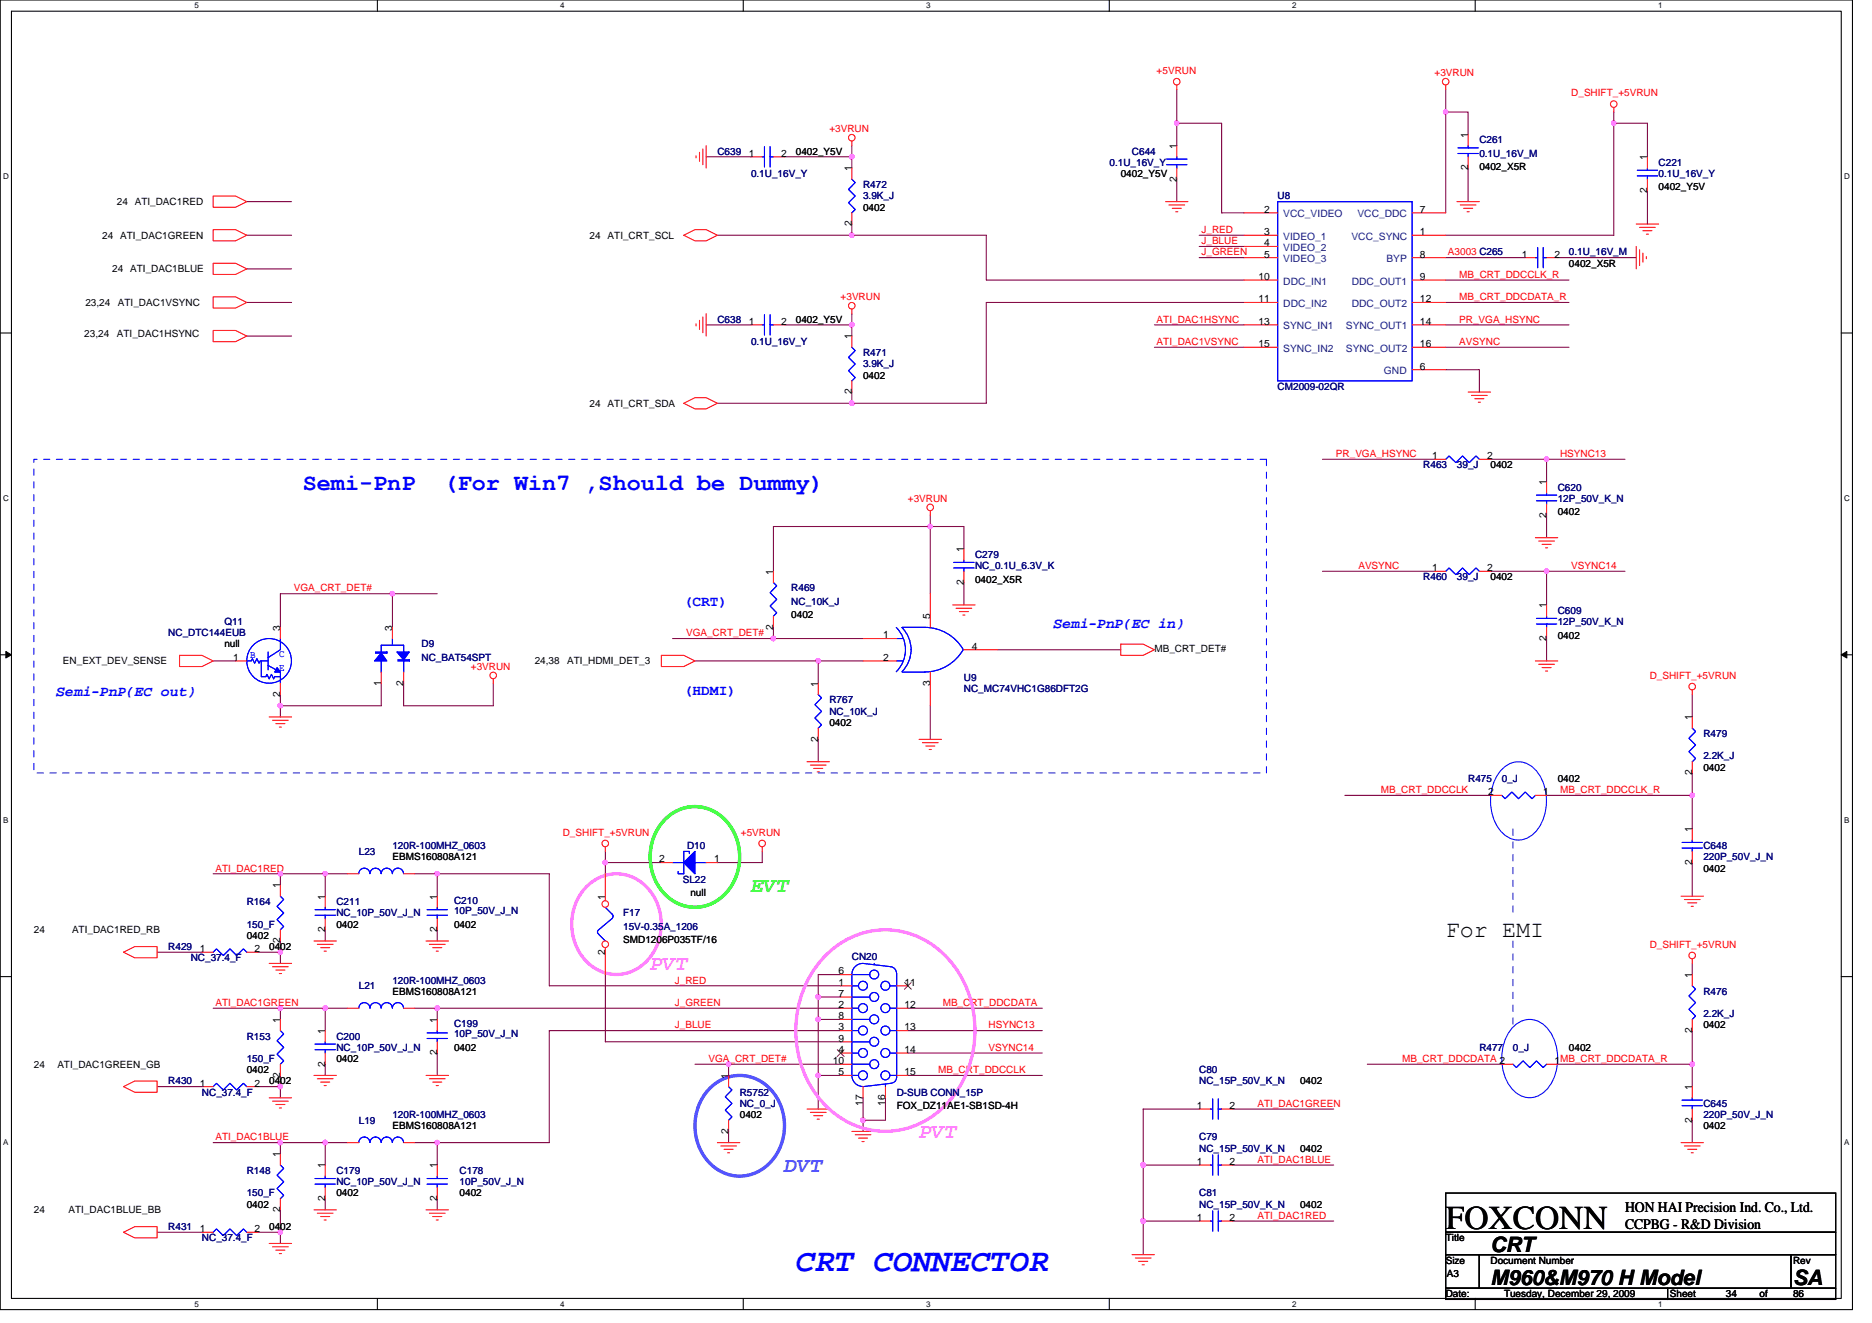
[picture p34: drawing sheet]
<svg xmlns="http://www.w3.org/2000/svg" width="297mm" height="210mm" viewBox="0 0 297 210" stroke-linecap="round" stroke-linejoin="round" font-family="sans-serif">
<defs><g id="words">
<text font-size="5.3" x="229.4" y="195">FOXCONN</text>
<text font-size="5.1" fill="#00f" x="126.3" y="201.7">CRT CONNECTOR</text>
<g font-size="3.7" fill="#00f">
<text x="48" y="77.8">Semi-PnP</text>
<text x="70.4" y="77.8">(For Win7 ,Should be Dummy)</text>
</g>
<text font-size="3.7" x="229.4" y="148.8">For EMI</text>
<text font-size="3.4" fill="#0f0" x="119.2" y="141.5">EVT</text>
<g font-size="3.4" fill="#ff80ff">
<text x="103.2" y="153.9">PVT</text>
<text x="145.8" y="180.6">PVT</text>
</g>
<text font-size="3.4" fill="#8000ff" x="124.5" y="185.9">DVT</text>
<g font-size="3.4">
<text x="236.5" y="198.7">CRT</text>
<text x="236.5" y="204">M960&amp;M970 H Model</text>
<text x="284.5" y="204">SA</text>
</g>
<g font-size="2.3" fill="#00f">
<text x="108.5" y="96.2">(CRT)</text>
<text x="167.2" y="99.7">Semi-PnP(EC in)</text>
<text x="8.9" y="110.4">Semi-PnP(EC out)</text>
<text x="108.5" y="110.4">(HDMI)</text>
</g>
<g font-size="2.3">
<text x="257.8" y="192.3">HON HAI Precision Ind. Co., Ltd.</text>
<text x="257.8" y="195">CCPBG - R&amp;D Division</text>
</g>
<g font-size="1.6" fill="#f00">
<text x="183.5" y="11.7">+5VRUN</text>
<text x="227.6" y="12.1">+3VRUN</text>
<text x="249.3" y="15.3">D_SHIFT_+5VRUN</text>
<text x="131.6" y="21">+3VRUN</text>
<text x="190.6" y="37">J_RED</text>
<text x="190.6" y="38.8">J_BLUE</text>
<text x="190.6" y="40.5">J_GREEN</text>
<text x="229.8" y="40.5">A3003 C265</text>
<text x="133.4" y="47.6">+3VRUN</text>
<text x="231.5" y="44.1">MB_CRT_DDCCLK_R</text>
<text x="231.5" y="47.6">MB_CRT_DDCDATA_R</text>
<text x="183.5" y="51.2">ATI_DAC1HSYNC</text>
<text x="231.5" y="51.2">PR_VGA_HSYNC</text>
<text x="183.5" y="54.8">ATI_DAC1VSYNC</text>
<text x="231.5" y="54.8">AVSYNC</text>
<text x="212" y="72.5">PR_VGA_HSYNC</text>
<text x="247.5" y="72.5">HSYNC13</text>
<text x="144.1" y="79.7">+3VRUN</text>
<text x="46.6" y="93.9">VGA_CRT_DET#</text>
<text x="215.5" y="90.3">AVSYNC</text>
<text x="249.3" y="90.3">VSYNC14</text>
<text x="108.9" y="101">VGA_CRT_DET#</text>
<text x="74.7" y="106.3">+3VRUN</text>
<text x="261.8" y="107.7">D_SHIFT_+5VRUN</text>
<text x="219.1" y="125.9">MB_CRT_DDCCLK</text>
<text x="247.5" y="125.9">MB_CRT_DDCCLK_R</text>
<text x="89.3" y="132.6">D_SHIFT_+5VRUN</text>
<text x="117.6" y="132.6">+5VRUN</text>
<text x="34.2" y="138.3">ATI_DAC1RED</text>
<text x="261.8" y="150.4">D_SHIFT_+5VRUN</text>
<text x="34.2" y="159.7">ATI_DAC1GREEN</text>
<text x="107.1" y="156.1">J_RED</text>
<text x="107.1" y="159.7">J_GREEN</text>
<text x="149.6" y="159.7">MB_CRT_DDCDATA</text>
<text x="107.1" y="163.2">J_BLUE</text>
<text x="156.9" y="166.8">VSYNC14</text>
<text x="156.9" y="163.2">HSYNC13</text>
<text x="112.4" y="168.6">VGA_CRT_DET#</text>
<text x="148.9" y="170.3">MB_CRT_DDCCLK</text>
<text x="222.5" y="168.6">MB_CRT_DDCDATA 2</text>
<text x="199.5" y="175.7">ATI_DAC1GREEN</text>
<text x="34.2" y="181">ATI_DAC1BLUE</text>
<text x="199.5" y="184.6">ATI_DAC1BLUE</text>
<text x="199.5" y="193.4">ATI_DAC1RED</text>
</g>
<g font-size="1.6">
<text x="186.7" y="23.6" transform="rotate(-90 186.7 23.6)">1</text>
<text x="232.9" y="21.9" transform="rotate(-90 232.9 21.9)">1</text>
<text x="118.8" y="24.9">1</text>
<text x="124" y="24.9">2</text>
<text x="126.3" y="24.5">0402_Y5V</text>
<text x="135.1" y="27.2" transform="rotate(-90 135.1 27.2)">1</text>
<text x="177.8" y="28.1">0402_Y5V</text>
<text x="186.7" y="28.8" transform="rotate(-90 186.7 28.8)">2</text>
<text x="232.9" y="27.1" transform="rotate(-90 232.9 27.1)">2</text>
<text x="234.7" y="27">0402_X5R</text>
<text x="261.4" y="25.4" transform="rotate(-90 261.4 25.4)">1</text>
<text x="18.5" y="32.5">24 ATI_DAC1RED</text>
<text x="135.1" y="35.9" transform="rotate(-90 135.1 35.9)">2</text>
<text x="136.9" y="33.4">0402</text>
<text x="200.6" y="33.8">2</text>
<text x="225.3" y="33.8">7</text>
<text x="261.4" y="30.6" transform="rotate(-90 261.4 30.6)">2</text>
<text x="263.2" y="30.2">0402_Y5V</text>
<text x="16.2" y="37.9">24 ATI_DAC1GREEN</text>
<text x="93.6" y="37.9">24 ATI_CRT_SCL</text>
<text x="200.6" y="37.3">3</text>
<text x="200.6" y="39.1">4</text>
<text x="200.6" y="40.9">5</text>
<text x="225.3" y="37.3">1</text>
<text x="225.3" y="40.9">8</text>
<text x="241.5" y="40.9">1</text>
<text x="246.7" y="40.9">2</text>
<text x="17.8" y="43.2">24 ATI_DAC1BLUE</text>
<text x="199.7" y="48">11</text>
<text x="199.7" y="44.4">10</text>
<text x="225.3" y="44.4">9</text>
<text x="225.3" y="48">12</text>
<text x="249" y="42.3">0402_X5R</text>
<text x="13.4" y="53.5">23,24</text>
<text x="13.5" y="48.5">23,24</text>
<text x="18.5" y="53.5">ATI_DAC1HSYNC</text>
<text x="18.7" y="48.5">ATI_DAC1VSYNC</text>
<text x="118.8" y="51.5">1</text>
<text x="124" y="51.5">2</text>
<text x="126.3" y="51.2">0402_Y5V</text>
<text x="135.1" y="53.9" transform="rotate(-90 135.1 53.9)">1</text>
<text x="199.7" y="51.5">13</text>
<text x="225.3" y="51.5">14</text>
<text x="199.7" y="55.1">15</text>
<text x="225.3" y="55.1">16</text>
<text x="225.3" y="58.7">6</text>
<text x="93.6" y="64.5">24 ATI_CRT_SDA</text>
<text x="135.1" y="62.6" transform="rotate(-90 135.1 62.6)">2</text>
<text x="136.9" y="60.1">0402</text>
<text x="227.3" y="72.9">1</text>
<text x="236" y="72.9">2</text>
<text x="236.5" y="74.3">0402</text>
<text x="245.4" y="77" transform="rotate(-90 245.4 77)">1</text>
<text x="245.4" y="82.2" transform="rotate(-90 245.4 82.2)">2</text>
<text x="247.2" y="81.8">0402</text>
<text x="152.9" y="87.7" transform="rotate(-90 152.9 87.7)">1</text>
<text x="122.7" y="91.2" transform="rotate(-90 122.7 91.2)">1</text>
<text x="152.9" y="92.8" transform="rotate(-90 152.9 92.8)">2</text>
<text x="154.7" y="92.5">0402_X5R</text>
<text x="227.3" y="90.7">1</text>
<text x="236" y="90.7">2</text>
<text x="236.5" y="92.1">0402</text>
<text x="44.5" y="100.1" transform="rotate(-90 44.5 100.1)">3</text>
<text x="62.2" y="100.1" transform="rotate(-90 62.2 100.1)">3</text>
<text x="122.7" y="99.9" transform="rotate(-90 122.7 99.9)">2</text>
<text x="125.6" y="98.1">0402</text>
<text x="140.1" y="101.3">1</text>
<text x="147.6" y="98.3" transform="rotate(-90 147.6 98.3)">5</text>
<text x="245.4" y="101.7" transform="rotate(-90 245.4 101.7)">2</text>
<text x="245.4" y="96.5" transform="rotate(-90 245.4 96.5)">1</text>
<text x="247.2" y="101.3">0402</text>
<text x="10" y="105.4">EN_EXT_DEV_SENSE</text>
<text x="35.6" y="102.8">null</text>
<text x="37" y="104.9">1</text>
<text x="84.9" y="105.4">24,38</text>
<text x="90" y="105.4">ATI_HDMI_DET_3</text>
<text x="140.1" y="104.9">2</text>
<text x="154.2" y="103.1">4</text>
<text x="183.2" y="103.5">MB_CRT_DET#</text>
<text x="44.5" y="110.6" transform="rotate(-90 44.5 110.6)">2</text>
<text x="60.5" y="108.8" transform="rotate(-90 60.5 108.8)">1</text>
<text x="64" y="108.8" transform="rotate(-90 64 108.8)">2</text>
<text x="129.8" y="109" transform="rotate(-90 129.8 109)">1</text>
<text x="147.6" y="108.8" transform="rotate(-90 147.6 108.8)">3</text>
<text x="129.8" y="117.7" transform="rotate(-90 129.8 117.7)">2</text>
<text x="131.6" y="115.2">0402</text>
<text x="268.5" y="114.3" transform="rotate(-90 268.5 114.3)">1</text>
<text x="247.2" y="124.1">0402</text>
<text x="268.5" y="123.1" transform="rotate(-90 268.5 123.1)">2</text>
<text x="270.3" y="122.3">0402</text>
<text x="236.2" y="126.2">2</text>
<text x="244.9" y="126.2">1</text>
<text x="62.3" y="136.5">EBMS160808A121</text>
<text x="104.6" y="136.9">2</text>
<text x="113.3" y="136.9">1</text>
<text x="268.5" y="137.3" transform="rotate(-90 268.5 137.3)">2</text>
<text x="268.5" y="132.1" transform="rotate(-90 268.5 132.1)">1</text>
<text x="44.5" y="141" transform="rotate(-90 44.5 141)">1</text>
<text x="51.6" y="142.8" transform="rotate(-90 51.6 142.8)">1</text>
<text x="69.4" y="142.8" transform="rotate(-90 69.4 142.8)">1</text>
<text x="96" y="142.8" transform="rotate(-90 96 142.8)">1</text>
<text x="109.6" y="142.2">null</text>
<text x="270.3" y="138.3">0402</text>
<text x="5.4" y="148.1">24</text>
<text x="11.4" y="148.1">ATI_DAC1RED_RB</text>
<text x="39.2" y="149">0402</text>
<text x="44.5" y="149.7" transform="rotate(-90 44.5 149.7)">2</text>
<text x="51.6" y="148" transform="rotate(-90 51.6 148)">2</text>
<text x="53.4" y="147.2">0402</text>
<text x="69.4" y="148" transform="rotate(-90 69.4 148)">2</text>
<text x="72" y="147.2">0402</text>
<text x="98.9" y="149.7">SMD1206P035TF/16</text>
<text x="31.7" y="151.1">1</text>
<text x="40.4" y="151.1">2</text>
<text x="42.7" y="150.8">0402</text>
<text x="96" y="151.5" transform="rotate(-90 96 151.5)">2</text>
<text x="133" y="154.7">6</text>
<text x="268.5" y="155.2" transform="rotate(-90 268.5 155.2)">1</text>
<text x="62.3" y="157.9">EBMS160808A121</text>
<text x="133" y="156.4">1</text>
<text x="133" y="160">2</text>
<text x="133" y="158.2">7</text>
<text x="133" y="161.8">8</text>
<text x="143.5" y="156.4">11</text>
<text x="143.5" y="160">12</text>
<text x="44.5" y="162.3" transform="rotate(-90 44.5 162.3)">1</text>
<text x="51.6" y="164.1" transform="rotate(-90 51.6 164.1)">1</text>
<text x="69.4" y="167.5" transform="rotate(-90 69.4 167.5)">2</text>
<text x="69.4" y="162.3" transform="rotate(-90 69.4 162.3)">1</text>
<text x="72" y="166.8">0402</text>
<text x="133" y="163.6">3</text>
<text x="133" y="167.1">4</text>
<text x="133" y="165.3">9</text>
<text x="143.5" y="163.6">13</text>
<text x="143.5" y="167.1">14</text>
<text x="249" y="166.8">0402</text>
<text x="268.5" y="164" transform="rotate(-90 268.5 164)">2</text>
<text x="270.3" y="163.2">0402</text>
<text x="5.4" y="169.4">24</text>
<text x="9.1" y="169.4">ATI_DAC1GREEN_GB</text>
<text x="31.7" y="172.4">1</text>
<text x="39.2" y="170.3">0402</text>
<text x="40.4" y="172.4">2</text>
<text x="42.7" y="172.1">0402</text>
<text x="44.5" y="171.1" transform="rotate(-90 44.5 171.1)">2</text>
<text x="51.6" y="169.3" transform="rotate(-90 51.6 169.3)">2</text>
<text x="53.4" y="168.6">0402</text>
<text x="115.6" y="171.2" transform="rotate(-90 115.6 171.2)">1</text>
<text x="132.1" y="168.9">10</text>
<text x="133" y="170.7">5</text>
<text x="143.5" y="170.7">15</text>
<text x="206.3" y="172.1">0402</text>
<text x="246.7" y="168.9">1MB_CRT_DDCDATA_R</text>
<text x="268.5" y="173" transform="rotate(-90 268.5 173)">1</text>
<text x="62.3" y="179.2">EBMS160808A121</text>
<text x="115.6" y="180" transform="rotate(-90 115.6 180)">2</text>
<text x="117.4" y="177.4">0402</text>
<text x="136.9" y="175.5" transform="rotate(-90 136.9 175.5)">17</text>
<text x="140.5" y="175.5" transform="rotate(-90 140.5 175.5)">16</text>
<text x="142.3" y="176">FOX_DZ11AE1-SB1SD-4H</text>
<text x="189.9" y="176">1</text>
<text x="195.1" y="176">2</text>
<text x="268.5" y="178.2" transform="rotate(-90 268.5 178.2)">2</text>
<text x="270.3" y="179.2">0402</text>
<text x="44.5" y="183.7" transform="rotate(-90 44.5 183.7)">1</text>
<text x="51.6" y="185.4" transform="rotate(-90 51.6 185.4)">1</text>
<text x="69.4" y="185.4" transform="rotate(-90 69.4 185.4)">1</text>
<text x="189.9" y="184.9">1</text>
<text x="195.1" y="184.9">2</text>
<text x="206.3" y="182.8">0402</text>
<text x="39.2" y="191.7">0402</text>
<text x="51.6" y="190.6" transform="rotate(-90 51.6 190.6)">2</text>
<text x="53.4" y="189.9">0402</text>
<text x="69.4" y="190.6" transform="rotate(-90 69.4 190.6)">2</text>
<text x="72.9" y="189.9">0402</text>
<text x="206.3" y="191.7">0402</text>
<text x="5.4" y="192.6">24</text>
<text x="10.9" y="192.6">ATI_DAC1BLUE_BB</text>
<text x="31.7" y="195.6">1</text>
<text x="40.4" y="195.6">2</text>
<text x="42.7" y="195.2">0402</text>
<text x="44.5" y="192.4" transform="rotate(-90 44.5 192.4)">2</text>
<text x="189.9" y="193.8">1</text>
<text x="195.1" y="193.8">2</text>
<text x="229.4" y="197">Title</text>
<text x="229.4" y="200.6">Size</text>
<text x="229.6" y="202.7">A3</text>
<text x="236.5" y="200.6">Document Number</text>
<text x="284.5" y="200.6">Rev</text>
<text x="229.4" y="205.9">Date:</text>
<text x="238.7" y="205.9">Tuesday, December 29, 2009</text>
<text x="265" y="205.9">Sheet</text>
<text x="273.9" y="205.9">34</text>
<text x="279.2" y="205.9">of</text>
<text x="284.5" y="205.9">86</text>
</g>
<g font-size="1.6" fill="#000080">
<text x="234.7" y="22.8">C261</text>
<text x="113.8" y="24.5">C639</text>
<text x="119.2" y="28.1">0.1U_16V_Y</text>
<text x="136.9" y="29.9">R472</text>
<text x="176.1" y="26.3">0.1U_16V_Y</text>
<text x="179.6" y="24.5">C644</text>
<text x="234.7" y="24.9">0.1U_16V_M</text>
<text x="263.2" y="26.3">C221</text>
<text x="263.2" y="28.1">0.1U_16V_Y</text>
<text x="136.9" y="31.6">3.9K_J</text>
<text x="202.7" y="31.6">U8</text>
<text x="249" y="40.5">0.1U_16V_M</text>
<text x="113.8" y="51.2">C638</text>
<text x="119.2" y="54.8">0.1U_16V_Y</text>
<text x="136.9" y="56.5">R471</text>
<text x="136.9" y="58.3">3.9K_J</text>
<text x="202.7" y="61.9">CM2009-02QR</text>
<text x="225.8" y="74.3">R463</text>
<text x="231.2" y="74.3">39_J</text>
<text x="247.2" y="77.9">C620</text>
<text x="247.2" y="79.7">12P_50V_K_N</text>
<text x="154.7" y="88.5">C279</text>
<text x="125.6" y="93.9">R469</text>
<text x="154.7" y="90.3">NC_0.1U_6.3V_K</text>
<text x="225.8" y="92.1">R460</text>
<text x="231.2" y="92.1">39_J</text>
<text x="26.7" y="101">NC_DTC144EUB</text>
<text x="35.6" y="99.2">Q11</text>
<text x="125.6" y="96">NC_10K_J</text>
<text x="247.2" y="97.4">C609</text>
<text x="247.2" y="99.2">12P_50V_K_N</text>
<text x="66.9" y="102.8">D9</text>
<text x="66.9" y="104.9">NC_BAT54SPT</text>
<text x="131.6" y="111.7">R767</text>
<text x="131.6" y="113.4">NC_10K_J</text>
<text x="152.9" y="108.1">U9</text>
<text x="152.9" y="109.9">NC_MC74VHC1G86DFT2G</text>
<text x="270.3" y="117">R479</text>
<text x="233" y="124.1">R475</text>
<text x="238.3" y="124.1">0_J</text>
<text x="270.3" y="120.5">2.2K_J</text>
<text x="56.9" y="135.7">L23</text>
<text x="62.3" y="134.8">120R-100MHZ_0603</text>
<text x="109" y="134.8">D10</text>
<text x="270.3" y="134.8">C648</text>
<text x="270.3" y="136.5">220P_50V_J_N</text>
<text x="39.2" y="143.7">R164</text>
<text x="53.4" y="143.7">C211</text>
<text x="72" y="143.5">C210</text>
<text x="108.3" y="140.1">SL22</text>
<text x="39.2" y="147.2">150_F</text>
<text x="53.4" y="145.4">NC_10P_50V_J_N</text>
<text x="72" y="145.1">10P_50V_J_N</text>
<text x="98.9" y="145.4">F17</text>
<text x="98.9" y="147.6">15V-0.35A_1206</text>
<text x="26.7" y="150.8">R429</text>
<text x="30.3" y="152.5">NC_37.4_F</text>
<text x="135.2" y="152.4">CN20</text>
<text x="56.9" y="157">L21</text>
<text x="62.3" y="156.1">120R-100MHZ_0603</text>
<text x="270.3" y="157.9">R476</text>
<text x="270.3" y="161.4">2.2K_J</text>
<text x="39.2" y="165">R153</text>
<text x="53.4" y="165">C200</text>
<text x="53.4" y="166.8">NC_10P_50V_J_N</text>
<text x="72" y="163">C199</text>
<text x="72" y="164.6">10P_50V_J_N</text>
<text x="234.7" y="166.8">R477</text>
<text x="240.1" y="166.8">0_J</text>
<text x="26.7" y="172.1">R430</text>
<text x="32" y="173.9">NC_37.4_F</text>
<text x="39.2" y="168.6">150_F</text>
<text x="117.4" y="173.9">R5752</text>
<text x="142.3" y="173.9">D-SUB CONN_15P</text>
<text x="190.3" y="170.3">C80</text>
<text x="190.3" y="172.1">NC_15P_50V_K_N</text>
<text x="56.9" y="178.3">L19</text>
<text x="62.3" y="177.4">120R-100MHZ_0603</text>
<text x="117.4" y="175.7">NC_0_J</text>
<text x="270.3" y="175.7">C645</text>
<text x="270.3" y="177.4">220P_50V_J_N</text>
<text x="190.3" y="181">C79</text>
<text x="190.3" y="182.8">NC_15P_50V_K_N</text>
<text x="39.2" y="186.3">R148</text>
<text x="39.2" y="189.9">150_F</text>
<text x="53.4" y="186.3">C179</text>
<text x="53.4" y="188.1">NC_10P_50V_J_N</text>
<text x="72.9" y="186.3">C178</text>
<text x="72.9" y="188.1">10P_50V_J_N</text>
<text x="190.3" y="189.9">C81</text>
<text x="190.3" y="191.7">NC_15P_50V_K_N</text>
<text x="26.7" y="195.2">R431</text>
<text x="32" y="197">NC_37.4_F</text>
</g>
<g font-size="1.6" fill="#004080">
<text x="203.6" y="34.5">VCC_VIDEO</text>
<text x="215.4" y="34.5">VCC_DDC</text>
<text x="203.6" y="38.1">VIDEO_1</text>
<text x="203.6" y="39.8">VIDEO_2</text>
<text x="203.6" y="41.6">VIDEO_3</text>
<text x="214.4" y="38.1">VCC_SYNC</text>
<text x="220" y="41.6">BYP</text>
<text x="203.6" y="45.2">DDC_IN1</text>
<text x="214.5" y="45.2">DDC_OUT1</text>
<text x="203.6" y="52.3">SYNC_IN1</text>
<text x="203.6" y="48.7">DDC_IN2</text>
<text x="213.5" y="52.3">SYNC_OUT1</text>
<text x="214.5" y="48.7">DDC_OUT2</text>
<text x="203.6" y="55.8">SYNC_IN2</text>
<text x="213.5" y="55.8">SYNC_OUT2</text>
<text x="219.6" y="59.4">GND</text>
</g>
<g font-size="1.6" fill="#00f">
<text x="39.7" y="104.4">B</text>
<text x="44.3" y="104.2">C</text>
<text x="44.3" y="106.5">E</text>
</g>
<g font-size="1.3">
<text x="30.8" y="1.3">5</text>
<text x="88.9" y="1.3">4</text>
<text x="147" y="1.3">3</text>
<text x="205" y="1.3">2</text>
<text x="263.1" y="1.3">1</text>
<text x=".5" y="28.4">D</text>
<text x="292.6" y="28.4">D</text>
<text x=".5" y="79.5">C</text>
<text x="292.6" y="79.5">C</text>
<text x=".5" y="130.6">B</text>
<text x="292.6" y="130.6">B</text>
<text x=".5" y="181.7">A</text>
<text x="292.6" y="181.7">A</text>
<text x="30.8" y="207.4">5</text>
<text x="88.9" y="207.4">4</text>
<text x="147" y="207.4">3</text>
<text x="205" y="207.4">2</text>
<text x="263.1" y="207.4">1</text>
</g>
</g></defs>
<path d="M0 0h293.9v207.9h-293.9zM1.8 1.8h290.4v204.3h-290.4z" fill="none" stroke="#000" stroke-width=".17"/>
<g fill="#fff">
<path d="M30.8 .2h.7v1.4h-.7z"/>
<path d="M30.8 206.3h.7v1.4h-.7z"/>
</g>
<path d="M59.9 0v1.8M59.9 206.1v1.8" fill="none" stroke="#000" stroke-width=".17"/>
<g fill="#fff">
<path d="M88.9 .2h.7v1.4h-.7z"/>
<path d="M88.9 206.3h.7v1.4h-.7z"/>
</g>
<path d="M117.9 0v1.8M117.9 206.1v1.8" fill="none" stroke="#000" stroke-width=".17"/>
<g fill="#fff">
<path d="M147 .2h.7v1.4h-.7z"/>
<path d="M147 206.3h.7v1.4h-.7z"/>
</g>
<path d="M176 0v1.8M176 206.1v1.8" fill="none" stroke="#000" stroke-width=".17"/>
<g fill="#fff">
<path d="M205 .2h.7v1.4h-.7z"/>
<path d="M205 206.3h.7v1.4h-.7z"/>
</g>
<path d="M234.1 0v1.8M234.1 206.1v1.8" fill="none" stroke="#000" stroke-width=".17"/>
<g fill="#fff">
<path d="M263.1 .2h.7v1.4h-.7z"/>
<path d="M263.1 206.3h.7v1.4h-.7z"/>
<path d="M.5 27.3h.9v1.4h-.9z"/>
<path d="M292.6 27.3h.9v1.4h-.9z"/>
<path d="M.5 78.4h.9v1.4h-.9z"/>
<path d="M292.6 78.4h.9v1.4h-.9z"/>
</g>
<path d="M0 52.9h1.8M292.2 52.9h1.7" fill="none" stroke="#000" stroke-width=".17"/>
<g fill="#fff">
<path d="M.5 129.5h.8v1.4h-.8z"/>
<path d="M292.6 129.5h.9v1.4h-.9z"/>
</g>
<path d="M0 103.9h1.8M292.2 103.9h1.7" fill="none" stroke="#000" stroke-width=".17"/>
<path d="M.9 103.4l.9 .5-.9 .5zM292.2 103.9l.8-.5v1z" fill="#000" stroke="#000" stroke-width=".16"/>
<g fill="#fff">
<path d="M.5 180.5h.8v1.4h-.8z"/>
<path d="M292.6 180.5h.9v1.4h-.9z"/>
</g>
<path d="M0 155h1.8M292.2 155h1.7M229.4 189.4h61.9v6.2h-61.9zM229.4 195.6h61.9v3.5h-61.9zM229.4 199.1h5.3v5.4h-5.3zM234.7 199.1h49.5v5.4h-49.5zM284.2 199.1h7.1v5.4h-7.1zM229.4 204.5h35.2v1.7h-35.2zM264.6 204.5h26.7v1.7h-26.7z" fill="none" stroke="#000" stroke-width=".17"/>
<g fill="none" stroke="#800040" stroke-width=".17">
<path d="M186.7 19.6v3.5M186.7 19.6h7.1v14.2h3.6M186.7 14.2v5.4M229.4 17.8h3.6v3.5M229.4 17.8v16M229.4 14.2v3.6M256.1 19.6h5.3v5.3M256.1 19.6v17.7h-26.7M256.1 17.8v1.8M39.2 37.3h7.1M39.2 32h7.1M112.1 24.9h7.1"/>
<path d="M113.8 37.3h21.4M124.5 24.9h10.7M135.2 35.6v1.7M135.2 24.9v1.8M135.2 37.3h21.3v7.1h40.9M135.2 23.1v1.8M186.7 28.4v3.6M190.3 37.3h7.1M190.3 39.1h7.1M233 26.7v5.3M261.4 30.2v5.4M39.2 48h7.1"/>
<path d="M39.2 53.3h7.1M39.2 42.7h7.1M112.1 51.6h7.1M124.5 51.6h10.7M135.2 51.6v1.7M135.2 49.8v1.8M183.2 55.1h14.2M183.2 51.6h14.2M190.3 40.9h7.1M197.4 48h-40.9v16h-21.3M229.4 58.7h5.3v3.5M229.4 51.6h19.6"/>
<path d="M229.4 40.9h12.4M229.4 44.4h19.6M229.4 48h19.6M229.4 55.1h19.6M247.2 40.9h12.4M113.8 64h21.4M135.2 62.2v1.8M209.8 72.9h17.8M236.5 72.9h8.9M245.4 72.9v3.6M245.4 72.9h12.4M62.3 94.2h-17.8v5.4"/>
<path d="M62.3 94.2v5.4M62.3 94.2h7.1M122.7 99.6v1.7M147.6 83.6h5.3v3.5M147.6 83.6v10.6M147.6 83.6h-24.9v7.1M147.6 81.8v1.8M152.9 92.5v3.5M209.8 90.7h17.8M236.5 90.7h8.9M245.4 81.8v3.5M245.4 90.7v5.3"/>
<path d="M245.4 90.7h12.4M33.8 104.9h3.6M44.5 112v1.8M60.5 108.5v3.5h-16v-1.8M64 108.5v3.5h14.3v-3.5M106.7 101.3h16M110.3 104.9h19.5M122.7 101.3h14.2M129.8 104.9v3.6M129.8 117.3v3.6M129.8 104.9h7.1M147.6 112v5.3"/>
<path d="M158.3 103.1h19.5M245.4 101.3v3.6M268.5 110.2v3.6M33.8 138.7h10.7v1.8M44.5 138.7h7.1M51.6 138.7v3.5M51.6 138.7h3.6M65.8 138.7h3.6M69.4 138.7v3.5M69.4 138.7h17.8v17.8h46.2M96.1 136.9v1.8M96.1 135.1v1.8h8.8"/>
<path d="M120.9 135.1v1.8h-7.1M213.4 126.2h23.1M245.4 126.2h23.1M268.5 136.9v5.3M268.5 126.2v5.4M268.5 122.7v3.5M24.9 151.1h7.1M40.9 151.1h3.6M44.5 151.1v1.8M44.5 149.4v1.7M51.6 147.6v1.8M69.4 147.6v1.8"/>
<path d="M96.1 154.7v10.7h37.3M129.8 158.2v3.6h3.6M129.8 158.2h3.6M133.4 154.7h-3.6v3.5M268.5 152.9v1.8M24.9 172.5h7.1M33.8 160h10.7v1.8M40.9 172.5h3.6M44.5 160h7.1v3.6M44.5 172.5v1.7M44.5 170.7v1.8M51.6 168.9v1.8"/>
<path d="M51.6 160h3.6M65.8 160h3.6v1.8M69.4 167.1v3.6M69.4 160h64M110.3 168.9h5.3v1.8M115.6 168.9h17.8M115.6 179.6v1.8M129.8 170.7h3.6M129.8 161.8v8.9M129.8 170.7v5.3M133.4 163.6h-46.2v17.8h-21.4M136.9 177.8v1.8"/>
<path d="M136.9 174.2v3.6M140.5 174.2v3.6h-3.6M144.1 160h21.3M144.1 167.1h21.3M144.1 163.6h21.3M144.1 170.7h21.3M190.3 176h-8.9v8.9h8.9M195.6 176h16M217 168.9h21.3M247.2 168.9h21.3M268.5 177.8v3.6M268.5 168.9v3.6"/>
<path d="M268.5 163.6v5.3M24.9 195.6h7.1M33.8 181.4h10.7v1.7M40.9 195.6h3.6M44.5 195.6v1.8M44.5 181.4h7.1M44.5 192v3.6M51.6 190.2v1.8M51.6 181.4v3.5M51.6 181.4h3.6M69.4 190.2v1.8M69.4 181.4v3.5"/>
<path d="M181.4 184.9v8.9M181.4 193.8v5.3M181.4 193.8h8.9M195.6 193.8h16M195.6 184.9h16"/>
</g>
<g fill="#f0f" stroke="#f0f" stroke-width=".17">
<circle cx="256.1" cy="19.5" r=".35"/>
<circle cx="186.7" cy="19.5" r=".35"/>
<circle cx="229.4" cy="17.8" r=".35"/>
<circle cx="135.2" cy="64" r=".35"/>
<circle cx="268.5" cy="168.9" r=".35"/>
<circle cx="245.4" cy="72.9" r=".35"/>
<circle cx="135.2" cy="37.3" r=".35"/>
<circle cx="135.2" cy="51.5" r=".35"/>
<circle cx="245.4" cy="90.7" r=".35"/>
<circle cx="268.5" cy="126.2" r=".35"/>
<circle cx="135.2" cy="24.9" r=".35"/>
<circle cx="51.6" cy="138.7" r=".35"/>
<circle cx="44.5" cy="138.7" r=".35"/>
<circle cx="69.4" cy="138.7" r=".35"/>
<circle cx="44.5" cy="195.6" r=".35"/>
<circle cx="69.4" cy="181.3" r=".35"/>
<circle cx="115.6" cy="168.9" r=".35"/>
<circle cx="51.6" cy="181.3" r=".35"/>
<circle cx="51.6" cy="160" r=".35"/>
<circle cx="44.5" cy="160" r=".35"/>
<circle cx="44.5" cy="181.3" r=".35"/>
<circle cx="181.4" cy="193.8" r=".35"/>
<circle cx="181.4" cy="184.9" r=".35"/>
<circle cx="69.4" cy="160" r=".35"/>
<circle cx="136.9" cy="177.8" r=".35"/>
<circle cx="129.8" cy="161.8" r=".35"/>
<circle cx="129.8" cy="158.2" r=".35"/>
<circle cx="129.8" cy="170.7" r=".35"/>
<circle cx="44.5" cy="151.1" r=".35"/>
<circle cx="44.5" cy="172.5" r=".35"/>
<circle cx="62.3" cy="94.2" r=".35"/>
<circle cx="44.5" cy="112" r=".35"/>
<circle cx="122.7" cy="101.3" r=".35"/>
<circle cx="147.6" cy="83.6" r=".35"/>
<circle cx="129.8" cy="104.9" r=".35"/>
<circle cx="96" cy="136.9" r=".35"/>
</g>
<g fill="none" stroke="#f00" stroke-width=".17">
<path d="M186.7 13.5v.7M229.4 13.5v.7M256.1 17.1v.7M33.8 31.1h3.6l1.8 .9-1.8 .9h-3.6zM33.8 36.4h3.6l1.8 .9-1.8 .9h-3.6zM108.5 37.3l1.8-.9h1.8l1.7 .9-1.7 .9h-1.8zM110.4 24.7v.4M111 24.2v1.4M111.5 23.6v2.5M112.1 23.1v3.6M135.2 22.4v.7M185 32h3.5"/>
<path d="M185.5 32.5h2.5M186 33.1h1.4M186.6 33.6h.3M231.2 32h3.5M231.7 32.5h2.5M232.2 33.1h1.5M232.8 33.6h.3M259.6 35.6h3.6M259.6 39.1v3.6M260.2 36.1h2.5M260.2 39.6v2.5M260.7 36.6h1.4"/>
<path d="M261.2 37.2h.4M33.8 41.8h3.6l1.8 .9-1.8 .9h-3.6zM33.8 47.1h3.6l1.8 .9-1.8 .9h-3.6zM33.8 52.5h3.6l1.8 .8-1.8 .9h-3.6zM110.4 51.4v.3M111 50.8v1.5M111.5 50.3v2.5M112.1 49.8v3.5M135.2 49.1v.7M241.8 40.9h1.8M245.4 40.9h1.8M260.7 40.2v1.4"/>
<path d="M261.2 40.7v.4M108.5 64l1.8-.9h1.8l1.7 .9-1.7 .9h-1.8zM233 62.2h3.5M233.5 62.8h2.5M234 63.3h1.5M234.6 63.8h.3M147.6 81.1v.7M151.2 96h3.5M151.7 96.5h2.5M152.2 97.1h1.5M152.8 97.6h.3M243.6 85.3h3.6"/>
<path d="M244.2 85.9h2.5M244.7 86.4h1.4M245.2 87h.4M28.5 104h3.5l1.8 .9-1.8 .9h-3.5zM42.7 113.8h3.6M43.2 114.3h2.5M43.8 114.9h1.4M44.3 115.4h.4M78.3 107.7v.8M104.9 104h3.6l1.8 .9-1.8 .9h-3.6zM145.8 117.3h3.6M146.4 117.9h2.5"/>
<path d="M146.9 118.4h1.4M147.4 119h.4M177.8 102.2h3.6l1.8 .9-1.8 .9h-3.6zM243.6 104.9h3.6M244.2 105.4h2.5M244.7 106h1.4M245.2 106.5h.4M268.5 109.5v.7M96.1 134.4v.7M120.9 134.4v.7M128.1 120.9h3.5M128.6 121.4h2.5"/>
<path d="M129.1 122h1.5M129.7 122.5h.3M19.6 151.1l1.8-.9h3.5v1.8h-3.5zM42.7 152.9h3.6M43.2 153.4h2.5M43.8 154h1.4M44.3 154.5h.4M49.8 149.4h3.6M50.4 149.9h2.4M50.9 150.4h1.4M51.4 151h.4M67.6 149.4h3.6"/>
<path d="M68.1 149.9h2.5M68.7 150.4h1.4M69.2 151h.4M266.7 142.2h3.6M267.3 142.8h2.5M267.8 143.3h1.4M268.3 143.8h.4M268.5 152.2v.7M19.6 172.5l1.8-.9h3.5v1.8h-3.5zM42.7 174.2h3.6M43.2 174.8h2.5M43.8 175.3h1.4"/>
<path d="M44.3 175.9h.4M49.8 170.7h3.6M50.4 171.2h2.4M50.9 171.7h1.4M51.4 172.3h.4M67.6 170.7h3.6M68.1 171.2h2.5M68.7 171.7h1.4M69.2 172.3h.4M128.1 176h3.5M128.6 176.6h2.5M129.1 177.1h1.5"/>
<path d="M129.7 177.6h.3M135.2 179.6h3.5M19.6 195.6l1.8-.9h3.5v1.8h-3.5zM42.7 197.4h3.6M43.2 197.9h2.5M43.8 198.4h1.4M44.3 199h.4M49.8 192h3.6M50.4 192.6h2.4M50.9 193.1h1.4M51.4 193.6h.4M67.6 192h3.6"/>
<path d="M68.1 192.6h2.5M68.7 193.1h1.4M69.2 193.6h.4M113.8 181.4h3.6M114.4 181.9h2.5M114.9 182.4h1.4M115.4 183h.4M135.7 180.1h2.5M136.2 180.6h1.5M136.8 181.2h.3M179.6 199.1h3.6M180.1 199.7h2.5"/>
<path d="M266.7 181.4h3.6M267.3 181.9h2.5M267.8 182.4h1.4M268.3 183h.4M180.7 200.2h1.4M181.2 200.7h.4"/>
<circle cx="186.7" cy="13" r=".52"/>
<circle cx="229.4" cy="13" r=".52"/>
<circle cx="256.1" cy="16.5" r=".52"/>
<circle cx="135.2" cy="21.9" r=".52"/>
<circle cx="135.2" cy="48.5" r=".52"/>
<circle cx="147.6" cy="80.5" r=".52"/>
<circle cx="78.3" cy="107.2" r=".52"/>
<circle cx="268.5" cy="109" r=".52"/>
<circle cx="96" cy="133.9" r=".52"/>
<circle cx="120.9" cy="133.9" r=".52"/>
<circle cx="268.5" cy="151.6" r=".52"/>
</g>
<path d="M244 39.3v3.2M244.9 39.3v3.2M243.6 40.9h.4M244.9 40.9h.5M238.3 122.1a3.6 3.6 0 0 1 5.8 .6 7.9 7.9 0 0 1-.5 9.4 3.5 3.5 0 0 1-5.8-.6 8 8 0 0 1 .5-9.4zM95 148.3l1.1 1.1M95 147.6a.36 .36 0 0 0 0 .6M96.1 144l1 1.1M97.1 145a.51 .51 0 0 1 0 .8l-2.1 1.8M240.1 163a3.6 3.6 0 0 1 5.8 .6 7.9 7.9 0 0 1-.6 9.4 3.5 3.5 0 0 1-5.7-.6 8 8 0 0 1 .5-9.4z" fill="none" stroke="#00f" stroke-width=".17"/>
<path d="M5.4 72.9h195.6v49.8h-195.6zM240.1 131.6v14.2M240.1 149.4v14.2" fill="none" stroke="#00f" stroke-width=".16" stroke-dasharray="1 1 1 1 1 1 1 1"/>
<path d="M93.2 140.6a6.6 6.6 0 0 1 10.6 1.7 8.5 8.5 0 0 1-3 11.6 6.7 6.7 0 0 1-8.9-2.9 8.7 8.7 0 0 1 1.3-10.4zM131.4 151.2a13.2 13.2 0 0 1 20.1 2.2 17.4 17.4 0 0 1-2 22.5 13.1 13.1 0 0 1-20-2.2 17.4 17.4 0 0 1 1.9-22.5z" fill="none" stroke="#ff80ff" stroke-width=".53"/>
<path d="M105.6 130a6.6 6.6 0 0 1 10.6 1.7 8.5 8.5 0 0 1-3 11.6 6.7 6.7 0 0 1-8.9-3 8.7 8.7 0 0 1 1.3-10.3z" fill="none" stroke="#0f0" stroke-width=".53"/>
<path d="M112.7 172.6a6.6 6.6 0 0 1 10.6 1.7 8.5 8.5 0 0 1-2.9 11.6 6.7 6.7 0 0 1-9-2.9 8.7 8.7 0 0 1 1.3-10.4z" fill="none" stroke="#8000ff" stroke-width=".53"/>
<circle cx="96" cy="143.5" r=".52" fill="#fff" stroke="#f00" stroke-width=".17"/>
<path d="M96.1 138.7v4.3" fill="none" stroke="#f00" stroke-width=".17"/>
<circle cx="96" cy="149.9" r=".52" fill="#fff" stroke="#f00" stroke-width=".17"/>
<g fill="none" stroke="#f00" stroke-width=".17">
<path d="M119.2 24.9h1.7M122.7 24.9h1.8M135.2 26.7v1.7M135.2 33.8v1.8M186.7 23.1v1.8M186.7 26.7v1.7M197.4 33.8h5.3M197.4 37.3h5.3M197.4 39.1h5.3M224.1 33.8h5.3M224.1 37.3h5.3M233 21.3v1.8"/>
<path d="M233 24.9v1.8M261.4 24.9v1.8M261.4 28.4v1.8M119.2 51.6h1.7M122.7 51.6h1.8M135.2 53.3v1.8M197.4 51.6h5.3M197.4 55.1h5.3M197.4 40.9h5.3M197.4 44.4h5.3M197.4 48h5.3M224.1 51.6h5.3"/>
<path d="M224.1 55.1h5.3M224.1 40.9h5.3M224.1 44.4h5.3M224.1 58.7h5.3M224.1 48h5.3M135.2 60.5v1.7M227.6 72.9h1.8M234.7 72.9h1.8M245.4 76.5v1.7M44.5 99.6v1.7M62.3 99.6v1.7M122.7 90.7v1.8"/>
<path d="M122.7 97.8v1.8M147.6 94.2v5.4M152.9 87.1v1.8M152.9 90.7v1.8M227.6 90.7h1.8M234.7 90.7h1.8M245.4 80v1.8M245.4 96v1.8M245.4 99.6v1.7M37.4 104.9h1.8M44.5 108.5v1.7M60.5 106.7v1.8"/>
<path d="M64 106.7v1.8M129.8 108.5v1.7M129.8 115.6v1.7M136.9 101.3h5.4M136.9 104.9h5.4M147.6 106.7v5.3M152.9 103.1h5.4M268.5 113.8v1.8M55.2 138.7h1.7M64 138.7h1.8M104.9 136.9h1.8M112.1 136.9h1.7"/>
<path d="M236.5 126.2h1.8M243.6 126.2h1.8M268.5 120.9v1.8M268.5 131.6v1.7M268.5 135.1v1.8M32 151.1h1.8M39.2 151.1h1.7M44.5 140.5v1.7M44.5 147.6v1.8M51.6 142.2v1.8M51.6 145.8v1.8M69.4 142.2v1.8"/>
<path d="M69.4 145.8v1.8M96.1 150.4v4.3M133.4 156.5h1.8M133.4 154.7h1.8M133.4 158.2h1.8M142.3 156.5h1.8M268.5 154.7v1.8M32 172.5h1.8M39.2 172.5h1.7M44.5 161.8v1.8M44.5 168.9v1.8M51.6 163.6v1.8"/>
<path d="M51.6 167.1v1.8M55.2 160h1.7M64 160h1.8M69.4 161.8v1.8M69.4 165.4v1.7M115.6 170.7v1.8M115.6 177.8v1.8M133.4 160h1.8M133.4 168.9h1.8M133.4 163.6h1.8M133.4 161.8h1.8M133.4 167.1h1.8"/>
<path d="M133.4 165.4h1.8M133.4 170.7h1.8M136.9 172.5v1.7M140.5 172.5v1.7M142.3 160h1.8M142.3 163.6h1.8M142.3 167.1h1.8M142.3 170.7h1.8M190.3 176h1.8M193.8 176h1.8M238.3 168.9h1.8M245.4 168.9h1.8"/>
<path d="M268.5 161.8v1.8M268.5 172.5v1.7M268.5 176v1.8M32 195.6h1.8M39.2 195.6h1.7M44.5 183.1v1.8M44.5 190.2v1.8M51.6 184.9v1.8M51.6 188.5v1.7M55.2 181.4h1.7M64 181.4h1.8M69.4 184.9v1.8"/>
<path d="M69.4 188.5v1.7M190.3 184.9h1.8M190.3 193.8h1.8M193.8 184.9h1.8M193.8 193.8h1.8"/>
</g>
<g fill="none" stroke="#00f" stroke-width=".17">
<path d="M120.9 24.9h.4M121.3 23.3v3.2M122.2 23.3v3.2M122.2 24.9h.5M135.2 28.4l.5 .6-1.1 1.1 1.1 1-1.1 1.1 1.1 1.1-.5 .5M185.1 26.1h3.2M185.1 25.3h3.2M186.7 24.9v.4M186.7 26.1v.6M202.7 32h21.4v28.5h-21.4zM231.3 24.4h3.3M231.3 23.5h3.3"/>
<path d="M233 23.1v.4M233 24.4v.5M259.8 27.9h3.2M259.8 27h3.2M261.4 26.7v.3M261.4 27.9v.5M120.9 51.6h.4M121.3 50v3.2M122.2 50v3.2M122.2 51.6h.5M135.2 55.1l.5 .5-1.1 1.1 1.1 1.1-1.1 1 1.1 1.1-.5 .6M229.4 72.9l.5-.5 1.1 1 1.1-1 1 1 1.1-1 .5 .5"/>
<path d="M243.8 79.5h3.2M243.8 78.6h3.2M245.4 78.2v.4M245.4 79.5v.5M122.7 92.5l.6 .5-1.1 1.1 1.1 1-1.1 1.1 1.1 1.1-.6 .5M142.2 99.6a5 5 0 0 1 0 7M143.1 99.6a5 5 0 0 1 0 7M143.2 99.6h3.5M146.7 99.6a7.1 7.1 0 0 1 6.2 3.5M151.3 90.1h3.3M151.3 89.3h3.3M152.9 88.9v.4"/>
<path d="M152.9 90.1v.6M229.4 90.7l.5-.6 1.1 1.1 1.1-1.1 1 1.1 1.1-1.1 .5 .6M243.8 99h3.2M243.8 98.1h3.2M245.4 97.8v.3M245.4 99v.6M39.2 104.9h.7l.1-.4 .4 .8 .4-.8 .3 .8 .2-.4h1.2M41.5 104.9v2.5h.7l.2-.4 .3 .7 .4-.7 .3 .7 .2-.3h.9M42.5 105.6l2 1.1v1.8M42.5 103.5v2.8M44.5 101.3v1.8l-2 1.3M60.5 104.9v1.8"/>
<path d="M60.5 103.7v-1.3h3.5v1.3M62.3 101.3v.9M64 104.9v1.8M129.8 110.2l.6 .6-1.1 1 1.1 1.1-1.1 1.1 1.1 1-.6 .6M142.3 101.3h1M142.3 104.9h1M143.2 106.7h3.5M152.9 103.1a7.1 7.1 0 0 1-6.2 3.6M268.5 115.6l.5 .5-1 1.1 1 1-1 1.1 1 1.1-.5 .5M60.5 138.7a.89 .89 0 0 0-.9-.9 .89 .89 0 0 0-.9 .9 .88 .88 0 0 0-.9-.9 .88 .88 0 0 0-.9 .9M62.2 138.7a.88 .88 0 0 0-.8-.9 .88 .88 0 0 0-.9 .9M64 138.7a.88 .88 0 0 0-.9-.9 .88 .88 0 0 0-.8 .9"/>
<path d="M106.7 136.9h1.8M109.4 135.5v-.4h-.9v3.6h-.9v-.4M110.3 136.9h1.8M238.3 126.2l.5 .6 1.1-1.1 1.1 1.1 1-1.1 1.1 1.1 .5-.6M266.9 134.6h3.2M266.9 133.7h3.2M268.5 133.3v.4M268.5 134.6v.5M33.8 151.1l.6-.5 1 1.1 1.1-1.1 1 1.1 1.1-1.1 .6 .5M44.5 142.2l.5 .6-1 1 1 1.1-1 1.1 1 1-.5 .6M50 145.3h3.2M50 144.4h3.2"/>
<path d="M51.6 144v.4M51.6 145.3v.5M60.5 160a.89 .89 0 0 0-.9-.9 .89 .89 0 0 0-.9 .9 .88 .88 0 0 0-.9-.9 .88 .88 0 0 0-.9 .9M62.2 160a.88 .88 0 0 0-.8-.9 .88 .88 0 0 0-.9 .9M64 160a.88 .88 0 0 0-.9-.9 .88 .88 0 0 0-.8 .9M67.8 145.3h3.2M67.8 144.4h3.2M69.4 144v.4M69.4 145.3v.5M135.2 158.2h2.8M135.2 154.7v14.2M135.2 156.5h1"/>
<path d="M135.2 154.7h2.8M138.7 152.9v.2M141.2 156.5h1.1M142.3 154.5a1.08 1.08 0 0 0-.9-1.1l-4.5-.5a1.75 1.75 0 0 0-1.7 1.8M142.3 154.5v16.5M268.5 156.5l.5 .5-1 1.1 1 1-1 1.1 1 1.1-.5 .5M33.8 172.5l.6-.6 1 1.1 1.1-1.1 1 1.1 1.1-1.1 .6 .6M44.5 163.6l.5 .5-1 1.1 1 1-1 1.1 1 1.1-.5 .5M50 166.6h3.2M50 165.7h3.2M51.6 165.4v.3M51.6 166.6v.5"/>
<path d="M67.8 164.8h3.2M67.8 163.9h3.2M69.4 163.6v.3M69.4 164.8v.6M115.6 172.5l.5 .5-1 1.1 1 1-1 1.1 1 1.1-.5 .5M135.2 160h1M135.2 163.6h1M135.2 167.1h1M135.2 168.9v1.8h1M135.2 161.8h2.8M135.2 165.4h2.8M135.2 168.9h2.8"/>
<path d="M135.2 170.7a1.77 1.77 0 0 0 1.7 1.7M140.5 172.1v.4M141.2 170.7h1.1M141.2 167.1h1.1M141.2 163.6h1.1M141.2 160h1.1M142.3 171a.93 .93 0 0 1-.9 .9l-4.5 .6M192.1 176h.3M192.4 174.4v3.2M193.3 174.4v3.2M193.3 176h.5M240.1 168.9l.5 .5 1.1-1 1 1 1.1-1 1.1 1 .5-.5"/>
<path d="M266.9 175.5h3.2M266.9 174.6h3.2M268.5 174.2v.4M268.5 175.5v.5M33.8 195.6l.6-.5 1 1 1.1-1 1 1 1.1-1 .6 .5M44.5 184.9l.5 .5-1 1.1 1 1.1-1 1 1 1.1-.5 .5M50 187.9h3.2M50 187h3.2M51.6 186.7v.3M51.6 187.9v.6M56.9 181.3a.88 .88 0 0 1 .9-.8 .88 .88 0 0 1 .9 .8 .89 .89 0 0 1 .9-.8 .89 .89 0 0 1 .9 .8M62.2 181.3a.88 .88 0 0 0-.8-.8 .88 .88 0 0 0-.9 .8"/>
<path d="M64 181.3a.88 .88 0 0 0-.9-.8 .88 .88 0 0 0-.8 .8M67.8 187.9h3.2M67.8 187h3.2M69.4 186.7v.3M69.4 187.9v.6M192.1 184.9h.3M192.1 193.8h.3M192.4 183.3v3.2M192.4 192.2v3.2M193.3 183.3v3.2M193.3 184.9h.5M193.3 192.2v3.2"/>
<path d="M193.3 193.8h.5"/>
<circle cx="42.7" cy="104.9" r="3.5"/>
<circle cx="136.9" cy="156.5" r=".71"/>
<circle cx="138.7" cy="158.2" r=".71"/>
<circle cx="138.7" cy="154.7" r=".71"/>
<circle cx="140.5" cy="156.5" r=".71"/>
<circle cx="136.9" cy="160" r=".71"/>
<circle cx="136.9" cy="170.7" r=".71"/>
<circle cx="136.9" cy="167.1" r=".71"/>
<circle cx="136.9" cy="163.6" r=".71"/>
<circle cx="138.7" cy="165.3" r=".71"/>
<circle cx="138.7" cy="161.8" r=".71"/>
<circle cx="138.7" cy="168.9" r=".71"/>
<circle cx="140.5" cy="167.1" r=".71"/>
<circle cx="140.5" cy="170.7" r=".71"/>
<circle cx="140.5" cy="160" r=".71"/>
<circle cx="140.5" cy="163.6" r=".71"/>
</g>
<g fill="#00f" stroke="#00f" stroke-width=".17">
<path d="M63 103.5h1.9l-.9 1.2z" fill-rule="evenodd"/>
<path d="M63.2 104.7v.2h1.7v-.2z" fill-rule="evenodd"/>
<path d="M60.5 103.7l.9 1.2h-2z" fill-rule="evenodd"/>
<path d="M59.6 103.5v.2h1.8v-.2z" fill-rule="evenodd"/>
<path d="M63 103.5h1.9l-.9 1.2z" fill-rule="evenodd"/>
<path d="M63.2 104.7v.2h1.7v-.2z" fill-rule="evenodd"/>
<path d="M60.5 103.7l.9 1.2h-2z" fill-rule="evenodd"/>
<path d="M59.6 103.5v.2h1.8v-.2z" fill-rule="evenodd"/>
<path d="M44 106l.5 .7h-.9z" fill-rule="evenodd"/>
<path d="M44 106l.5 .7h-.9z" fill-rule="evenodd"/>
<path d="M110.3 135.1v3.6l-1.8-1.8z" fill-rule="evenodd"/>
<path d="M110.3 135.1v3.6l-1.8-1.8z" fill-rule="evenodd"/>
</g>
<path d="M143.5 155.9l1.1 1.1M144.6 155.9l-1.1 1.1M132.9 166.6l1 1.1M133.9 166.6l-1.1 1.1" fill="none" stroke="#804000" stroke-width=".16"/>
<g fill="#f0f" stroke="#f0f" stroke-width=".17">
<circle cx="256.1" cy="19.5" r=".35"/>
<circle cx="186.7" cy="19.5" r=".35"/>
<circle cx="229.4" cy="17.8" r=".35"/>
<circle cx="135.2" cy="64" r=".35"/>
<circle cx="268.5" cy="168.9" r=".35"/>
<circle cx="245.4" cy="72.9" r=".35"/>
<circle cx="135.2" cy="37.3" r=".35"/>
<circle cx="135.2" cy="51.5" r=".35"/>
<circle cx="245.4" cy="90.7" r=".35"/>
<circle cx="268.5" cy="126.2" r=".35"/>
<circle cx="135.2" cy="24.9" r=".35"/>
<circle cx="51.6" cy="138.7" r=".35"/>
<circle cx="44.5" cy="138.7" r=".35"/>
<circle cx="69.4" cy="138.7" r=".35"/>
<circle cx="44.5" cy="195.6" r=".35"/>
<circle cx="69.4" cy="181.3" r=".35"/>
<circle cx="115.6" cy="168.9" r=".35"/>
<circle cx="51.6" cy="181.3" r=".35"/>
<circle cx="51.6" cy="160" r=".35"/>
<circle cx="44.5" cy="160" r=".35"/>
<circle cx="44.5" cy="181.3" r=".35"/>
<circle cx="181.4" cy="193.8" r=".35"/>
<circle cx="181.4" cy="184.9" r=".35"/>
<circle cx="69.4" cy="160" r=".35"/>
<circle cx="136.9" cy="177.8" r=".35"/>
<circle cx="129.8" cy="161.8" r=".35"/>
<circle cx="129.8" cy="158.2" r=".35"/>
<circle cx="129.8" cy="170.7" r=".35"/>
<circle cx="44.5" cy="151.1" r=".35"/>
<circle cx="44.5" cy="172.5" r=".35"/>
<circle cx="62.3" cy="94.2" r=".35"/>
<circle cx="44.5" cy="112" r=".35"/>
<circle cx="122.7" cy="101.3" r=".35"/>
<circle cx="147.6" cy="83.6" r=".35"/>
<circle cx="129.8" cy="104.9" r=".35"/>
<circle cx="96" cy="136.9" r=".35"/>
</g>
<use href="#words"/>
</svg>
